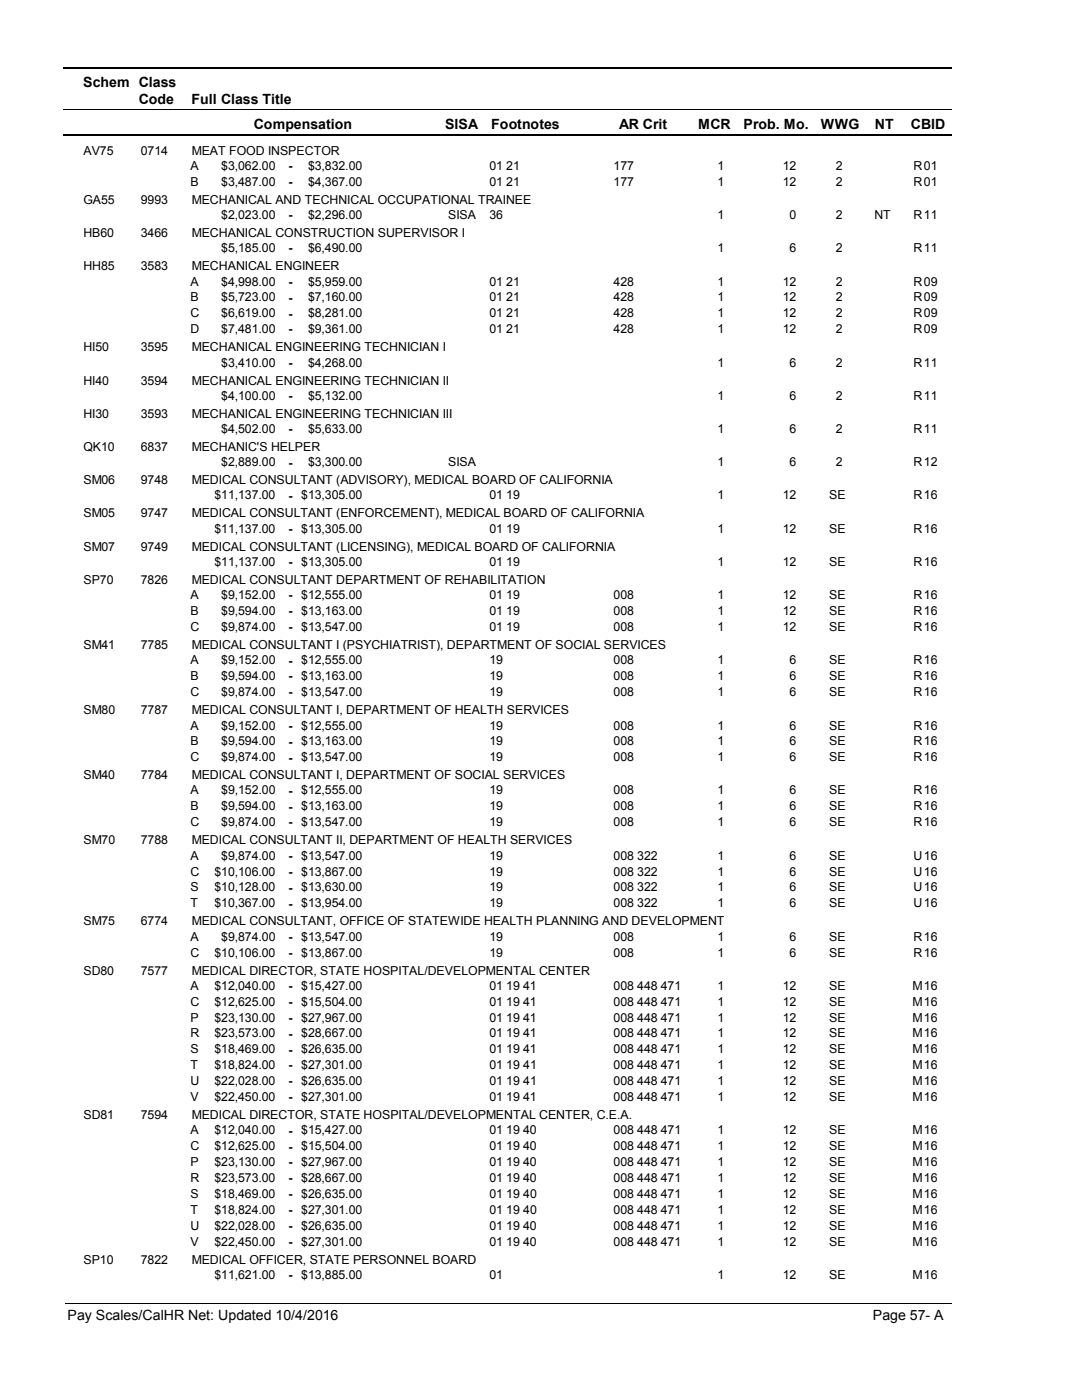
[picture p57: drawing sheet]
<svg xmlns="http://www.w3.org/2000/svg" width="216mm" height="279mm" viewBox="0 0 216 279" stroke-linecap="round" stroke-linejoin="round" font-family="sans-serif">
<defs><g id="words">
<g font-size="2.8">
<text x="16.6" y="17.3">Schem Class</text>
<text x="27.7" y="20.7">Code</text>
<text x="38.2" y="20.7">Full Class Title</text>
<text x="50.6" y="25.7">Compensation</text>
<text x="88.7" y="25.7">SISA</text>
<text x="98" y="25.7">Footnotes</text>
<text x="123.5" y="25.7">AR Crit</text>
<text x="139.2" y="25.7">MCR</text>
<text x="148.3" y="25.7">Prob. Mo.</text>
<text x="163.7" y="25.7">WWG</text>
<text x="174.5" y="25.7">NT</text>
<text x="181.6" y="25.7">CBID</text>
<text x="13.5" y="263.5">Pay Scales/CalHR Net: Updated 10/4/2016</text>
<text x="174.1" y="263.5">Page 57- A</text>
</g>
<g font-size="2.5">
<text x="16.6" y="30.8">AV75</text>
<text x="28.1" y="30.8">0714</text>
<text x="38" y="33.9">A</text>
<text x="38.2" y="30.8">MEAT FOOD INSPECTOR</text>
<text x="44.1" y="33.9">$3,062.00</text>
<text x="57.5" y="33.9">-</text>
<text x="61.4" y="33.9">$3,832.00</text>
<text x="97.6" y="33.9">01 21</text>
<text x="122.4" y="33.9">177</text>
<text x="143.1" y="33.9">1</text>
<text x="156.1" y="33.9">12</text>
<text x="166.6" y="33.9">2</text>
<text x="182.2" y="33.9">R</text>
<text x="184.2" y="33.9">01</text>
<text x="16.6" y="40.7">GA55</text>
<text x="28.1" y="40.7">9993</text>
<text x="38" y="37.1">B</text>
<text x="38.2" y="40.7">MECHANICAL AND TECHNICAL OCCUPATIONAL TRAINEE</text>
<text x="44.1" y="37.1">$3,487.00</text>
<text x="57.5" y="37.1">-</text>
<text x="61.4" y="37.1">$4,367.00</text>
<text x="97.6" y="37.1">01 21</text>
<text x="122.4" y="37.1">177</text>
<text x="143.1" y="37.1">1</text>
<text x="156.1" y="37.1">12</text>
<text x="166.6" y="37.1">2</text>
<text x="182.2" y="37.1">R</text>
<text x="184.2" y="37.1">01</text>
<text x="16.6" y="47.3">HB60</text>
<text x="28.1" y="47.3">3466</text>
<text x="38.2" y="47.3">MECHANICAL CONSTRUCTION SUPERVISOR I</text>
<text x="44.1" y="43.7">$2,023.00</text>
<text x="57.5" y="43.8">-</text>
<text x="61.4" y="43.7">$2,296.00</text>
<text x="89.4" y="43.7">SISA</text>
<text x="97.6" y="43.7">36</text>
<text x="143.1" y="43.7">1</text>
<text x="157.5" y="43.7">0</text>
<text x="166.6" y="43.7">2</text>
<text x="174.4" y="43.7">NT</text>
<text x="182.2" y="43.7">R</text>
<text x="184.2" y="43.7">11</text>
<text x="16.6" y="53.9">HH85</text>
<text x="28.1" y="53.9">3583</text>
<text x="38.2" y="53.9">MECHANICAL ENGINEER</text>
<text x="44.1" y="50.3">$5,185.00</text>
<text x="57.5" y="50.4">-</text>
<text x="61.4" y="50.3">$6,490.00</text>
<text x="143.1" y="50.3">1</text>
<text x="157.5" y="50.3">6</text>
<text x="166.6" y="50.3">2</text>
<text x="182.2" y="50.3">R</text>
<text x="184.2" y="50.3">11</text>
<text x="38" y="57">A</text>
<text x="44.1" y="57">$4,998.00</text>
<text x="57.5" y="57">-</text>
<text x="61.4" y="57">$5,959.00</text>
<text x="97.6" y="57">01 21</text>
<text x="122.4" y="57">428</text>
<text x="143.1" y="57">1</text>
<text x="156.1" y="57">12</text>
<text x="166.6" y="57">2</text>
<text x="182.2" y="57">R</text>
<text x="184.2" y="57">09</text>
<text x="38" y="60.2">B</text>
<text x="38" y="63.3">C</text>
<text x="44.1" y="60.2">$5,723.00</text>
<text x="44.1" y="63.3">$6,619.00</text>
<text x="57.5" y="60.2">-</text>
<text x="57.5" y="63.4">-</text>
<text x="61.4" y="60.2">$7,160.00</text>
<text x="61.4" y="63.3">$8,281.00</text>
<text x="97.6" y="60.2">01 21</text>
<text x="97.6" y="63.3">01 21</text>
<text x="122.4" y="60.2">428</text>
<text x="122.4" y="63.3">428</text>
<text x="143.1" y="60.2">1</text>
<text x="143.1" y="63.3">1</text>
<text x="156.1" y="60.2">12</text>
<text x="156.1" y="63.3">12</text>
<text x="166.6" y="60.2">2</text>
<text x="166.6" y="63.3">2</text>
<text x="182.2" y="60.2">R</text>
<text x="182.2" y="63.3">R</text>
<text x="184.2" y="60.2">09</text>
<text x="184.2" y="63.3">09</text>
<text x="16.6" y="70.1">HI50</text>
<text x="28.1" y="70.1">3595</text>
<text x="38" y="66.5">D</text>
<text x="38.2" y="70.1">MECHANICAL ENGINEERING TECHNICIAN I</text>
<text x="44.1" y="66.5">$7,481.00</text>
<text x="57.5" y="66.6">-</text>
<text x="61.4" y="66.5">$9,361.00</text>
<text x="97.6" y="66.5">01 21</text>
<text x="122.4" y="66.5">428</text>
<text x="143.1" y="66.5">1</text>
<text x="156.1" y="66.5">12</text>
<text x="166.6" y="66.5">2</text>
<text x="182.2" y="66.5">R</text>
<text x="184.2" y="66.5">09</text>
<text x="16.6" y="76.8">HI40</text>
<text x="28.1" y="76.8">3594</text>
<text x="38.2" y="76.8">MECHANICAL ENGINEERING TECHNICIAN II</text>
<text x="44.1" y="73.2">$3,410.00</text>
<text x="57.5" y="73.2">-</text>
<text x="61.4" y="73.2">$4,268.00</text>
<text x="143.1" y="73.2">1</text>
<text x="157.5" y="73.2">6</text>
<text x="166.6" y="73.2">2</text>
<text x="182.2" y="73.2">R</text>
<text x="184.2" y="73.2">11</text>
<text x="16.6" y="83.4">HI30</text>
<text x="28.1" y="83.4">3593</text>
<text x="38.2" y="83.4">MECHANICAL ENGINEERING TECHNICIAN III</text>
<text x="44.1" y="79.8">$4,100.00</text>
<text x="57.5" y="79.8">-</text>
<text x="61.4" y="79.8">$5,132.00</text>
<text x="143.1" y="79.8">1</text>
<text x="157.5" y="79.8">6</text>
<text x="166.6" y="79.8">2</text>
<text x="182.2" y="79.8">R</text>
<text x="184.2" y="79.8">11</text>
<text x="44.1" y="86.4">$4,502.00</text>
<text x="57.5" y="86.5">-</text>
<text x="61.4" y="86.4">$5,633.00</text>
<text x="143.1" y="86.4">1</text>
<text x="157.5" y="86.4">6</text>
<text x="166.6" y="86.4">2</text>
<text x="182.2" y="86.4">R</text>
<text x="184.2" y="86.4">11</text>
<text x="16.6" y="90">QK10</text>
<text x="28.1" y="90">6837</text>
<text x="38.2" y="90">MECHANIC'S HELPER</text>
<text x="44.1" y="93.1">$2,889.00</text>
<text x="57.5" y="93.1">-</text>
<text x="61.4" y="93.1">$3,300.00</text>
<text x="89.4" y="93.1">SISA</text>
<text x="143.1" y="93.1">1</text>
<text x="157.5" y="93.1">6</text>
<text x="166.6" y="93.1">2</text>
<text x="182.2" y="93.1">R</text>
<text x="184.2" y="93.1">12</text>
<text x="16.6" y="96.7">SM06</text>
<text x="28.1" y="96.7">9748</text>
<text x="38.2" y="96.7">MEDICAL CONSULTANT (ADVISORY), MEDICAL BOARD OF CALIFORNIA</text>
<text x="42.8" y="99.7">$11,137.00</text>
<text x="57.5" y="99.7">-</text>
<text x="60.1" y="99.7">$13,305.00</text>
<text x="97.6" y="99.7">01 19</text>
<text x="143.1" y="99.7">1</text>
<text x="156.1" y="99.7">12</text>
<text x="165.4" y="99.7">SE</text>
<text x="182.2" y="99.7">R</text>
<text x="184.2" y="99.7">16</text>
<text x="16.6" y="103.3">SM05</text>
<text x="28.1" y="103.3">9747</text>
<text x="38.2" y="103.3">MEDICAL CONSULTANT (ENFORCEMENT), MEDICAL BOARD OF CALIFORNIA</text>
<text x="42.8" y="106.3">$11,137.00</text>
<text x="57.5" y="106.4">-</text>
<text x="60.1" y="106.3">$13,305.00</text>
<text x="97.6" y="106.3">01 19</text>
<text x="143.1" y="106.3">1</text>
<text x="156.1" y="106.3">12</text>
<text x="165.4" y="106.3">SE</text>
<text x="182.2" y="106.3">R</text>
<text x="184.2" y="106.3">16</text>
<text x="16.6" y="109.9">SM07</text>
<text x="28.1" y="109.9">9749</text>
<text x="38.2" y="109.9">MEDICAL CONSULTANT (LICENSING), MEDICAL BOARD OF CALIFORNIA</text>
<text x="42.8" y="113">$11,137.00</text>
<text x="57.5" y="113">-</text>
<text x="60.1" y="113">$13,305.00</text>
<text x="97.6" y="113">01 19</text>
<text x="143.1" y="113">1</text>
<text x="156.1" y="113">12</text>
<text x="165.4" y="113">SE</text>
<text x="182.2" y="113">R</text>
<text x="184.2" y="113">16</text>
<text x="16.6" y="116.6">SP70</text>
<text x="28.1" y="116.6">7826</text>
<text x="38" y="119.6">A</text>
<text x="38.2" y="116.6">MEDICAL CONSULTANT DEPARTMENT OF REHABILITATION</text>
<text x="44.1" y="119.6">$9,152.00</text>
<text x="57.5" y="119.6">-</text>
<text x="60.1" y="119.6">$12,555.00</text>
<text x="97.6" y="119.6">01 19</text>
<text x="122.4" y="119.6">008</text>
<text x="143.1" y="119.6">1</text>
<text x="156.1" y="119.6">12</text>
<text x="165.4" y="119.6">SE</text>
<text x="182.2" y="119.6">R</text>
<text x="184.2" y="119.6">16</text>
<text x="38" y="122.8">B</text>
<text x="38" y="126">C</text>
<text x="44.1" y="122.8">$9,594.00</text>
<text x="44.1" y="126">$9,874.00</text>
<text x="57.5" y="122.8">-</text>
<text x="57.5" y="126">-</text>
<text x="60.1" y="122.8">$13,163.00</text>
<text x="60.1" y="126">$13,547.00</text>
<text x="97.6" y="122.8">01 19</text>
<text x="97.6" y="126">01 19</text>
<text x="122.4" y="122.8">008</text>
<text x="122.4" y="126">008</text>
<text x="143.1" y="122.8">1</text>
<text x="143.1" y="126">1</text>
<text x="156.1" y="122.8">12</text>
<text x="156.1" y="126">12</text>
<text x="165.4" y="122.8">SE</text>
<text x="165.4" y="126">SE</text>
<text x="182.2" y="122.8">R</text>
<text x="182.2" y="126">R</text>
<text x="184.2" y="122.8">16</text>
<text x="184.2" y="126">16</text>
<text x="16.6" y="129.5">SM41</text>
<text x="28.1" y="129.5">7785</text>
<text x="38.2" y="129.5">MEDICAL CONSULTANT I (PSYCHIATRIST), DEPARTMENT OF SOCIAL SERVICES</text>
<text x="38" y="132.6">A</text>
<text x="38" y="135.8">B</text>
<text x="44.1" y="132.6">$9,152.00</text>
<text x="44.1" y="135.8">$9,594.00</text>
<text x="57.5" y="132.6">-</text>
<text x="57.5" y="135.8">-</text>
<text x="60.1" y="132.6">$12,555.00</text>
<text x="60.1" y="135.8">$13,163.00</text>
<text x="97.6" y="132.6">19</text>
<text x="97.6" y="135.8">19</text>
<text x="122.4" y="132.6">008</text>
<text x="122.4" y="135.8">008</text>
<text x="143.1" y="132.6">1</text>
<text x="143.1" y="135.8">1</text>
<text x="157.5" y="132.6">6</text>
<text x="157.5" y="135.8">6</text>
<text x="165.4" y="132.6">SE</text>
<text x="165.4" y="135.8">SE</text>
<text x="182.2" y="132.6">R</text>
<text x="182.2" y="135.8">R</text>
<text x="184.2" y="132.6">16</text>
<text x="184.2" y="135.8">16</text>
<text x="16.6" y="142.5">SM80</text>
<text x="28.1" y="142.5">7787</text>
<text x="38" y="139">C</text>
<text x="38.2" y="142.5">MEDICAL CONSULTANT I, DEPARTMENT OF HEALTH SERVICES</text>
<text x="44.1" y="139">$9,874.00</text>
<text x="57.5" y="139">-</text>
<text x="60.1" y="139">$13,547.00</text>
<text x="97.6" y="139">19</text>
<text x="122.4" y="139">008</text>
<text x="143.1" y="139">1</text>
<text x="157.5" y="139">6</text>
<text x="165.4" y="139">SE</text>
<text x="182.2" y="139">R</text>
<text x="184.2" y="139">16</text>
<text x="38" y="145.6">A</text>
<text x="38" y="148.8">B</text>
<text x="44.1" y="145.6">$9,152.00</text>
<text x="44.1" y="148.8">$9,594.00</text>
<text x="57.5" y="145.6">-</text>
<text x="57.5" y="148.8">-</text>
<text x="60.1" y="145.6">$12,555.00</text>
<text x="60.1" y="148.8">$13,163.00</text>
<text x="97.6" y="145.6">19</text>
<text x="97.6" y="148.8">19</text>
<text x="122.4" y="145.6">008</text>
<text x="122.4" y="148.8">008</text>
<text x="143.1" y="145.6">1</text>
<text x="143.1" y="148.8">1</text>
<text x="157.5" y="145.6">6</text>
<text x="157.5" y="148.8">6</text>
<text x="165.4" y="145.6">SE</text>
<text x="165.4" y="148.8">SE</text>
<text x="182.2" y="145.6">R</text>
<text x="182.2" y="148.8">R</text>
<text x="184.2" y="145.6">16</text>
<text x="184.2" y="148.8">16</text>
<text x="16.6" y="155.5">SM40</text>
<text x="28.1" y="155.5">7784</text>
<text x="38" y="152">C</text>
<text x="38.2" y="155.5">MEDICAL CONSULTANT I, DEPARTMENT OF SOCIAL SERVICES</text>
<text x="44.1" y="152">$9,874.00</text>
<text x="57.5" y="152">-</text>
<text x="60.1" y="152">$13,547.00</text>
<text x="97.6" y="152">19</text>
<text x="122.4" y="152">008</text>
<text x="143.1" y="152">1</text>
<text x="157.5" y="152">6</text>
<text x="165.4" y="152">SE</text>
<text x="182.2" y="152">R</text>
<text x="184.2" y="152">16</text>
<text x="38" y="158.6">A</text>
<text x="38" y="161.7">B</text>
<text x="44.1" y="158.6">$9,152.00</text>
<text x="44.1" y="161.7">$9,594.00</text>
<text x="57.5" y="158.6">-</text>
<text x="57.5" y="161.8">-</text>
<text x="60.1" y="158.6">$12,555.00</text>
<text x="60.1" y="161.7">$13,163.00</text>
<text x="97.6" y="158.6">19</text>
<text x="97.6" y="161.7">19</text>
<text x="122.4" y="158.6">008</text>
<text x="122.4" y="161.7">008</text>
<text x="143.1" y="158.6">1</text>
<text x="143.1" y="161.7">1</text>
<text x="157.5" y="158.6">6</text>
<text x="157.5" y="161.7">6</text>
<text x="165.4" y="158.6">SE</text>
<text x="165.4" y="161.7">SE</text>
<text x="182.2" y="158.6">R</text>
<text x="182.2" y="161.7">R</text>
<text x="184.2" y="158.6">16</text>
<text x="184.2" y="161.7">16</text>
<text x="38" y="164.9">C</text>
<text x="44.1" y="164.9">$9,874.00</text>
<text x="57.5" y="165">-</text>
<text x="60.1" y="164.9">$13,547.00</text>
<text x="97.6" y="164.9">19</text>
<text x="122.4" y="164.9">008</text>
<text x="143.1" y="164.9">1</text>
<text x="157.5" y="164.9">6</text>
<text x="165.4" y="164.9">SE</text>
<text x="182.2" y="164.9">R</text>
<text x="184.2" y="164.9">16</text>
<text x="16.6" y="168.5">SM70</text>
<text x="28.1" y="168.5">7788</text>
<text x="38" y="171.6">A</text>
<text x="38.2" y="168.5">MEDICAL CONSULTANT II, DEPARTMENT OF HEALTH SERVICES</text>
<text x="44.1" y="171.6">$9,874.00</text>
<text x="57.5" y="171.6">-</text>
<text x="60.1" y="171.6">$13,547.00</text>
<text x="97.6" y="171.6">19</text>
<text x="122.4" y="171.6">008 322</text>
<text x="143.1" y="171.6">1</text>
<text x="157.5" y="171.6">6</text>
<text x="165.4" y="171.6">SE</text>
<text x="182.2" y="171.6">U</text>
<text x="184.2" y="171.6">16</text>
<text x="38" y="174.8">C</text>
<text x="38" y="177.9">S</text>
<text x="42.8" y="174.8">$10,106.00</text>
<text x="42.8" y="177.9">$10,128.00</text>
<text x="57.5" y="174.8">-</text>
<text x="57.5" y="178">-</text>
<text x="60.1" y="174.8">$13,867.00</text>
<text x="60.1" y="177.9">$13,630.00</text>
<text x="97.6" y="174.8">19</text>
<text x="97.6" y="177.9">19</text>
<text x="122.4" y="174.8">008 322</text>
<text x="122.4" y="177.9">008 322</text>
<text x="143.1" y="174.8">1</text>
<text x="143.1" y="177.9">1</text>
<text x="157.5" y="174.8">6</text>
<text x="157.5" y="177.9">6</text>
<text x="165.4" y="174.8">SE</text>
<text x="165.4" y="177.9">SE</text>
<text x="182.2" y="174.8">U</text>
<text x="182.2" y="177.9">U</text>
<text x="184.2" y="174.8">16</text>
<text x="184.2" y="177.9">16</text>
<text x="16.6" y="184.7">SM75</text>
<text x="28.1" y="184.7">6774</text>
<text x="38" y="181.1">T</text>
<text x="38.2" y="184.7">MEDICAL CONSULTANT, OFFICE OF STATEWIDE HEALTH PLANNING AND DEVELOPMENT</text>
<text x="42.8" y="181.1">$10,367.00</text>
<text x="57.5" y="181.1">-</text>
<text x="60.1" y="181.1">$13,954.00</text>
<text x="97.6" y="181.1">19</text>
<text x="122.4" y="181.1">008 322</text>
<text x="143.1" y="181.1">1</text>
<text x="157.5" y="181.1">6</text>
<text x="165.4" y="181.1">SE</text>
<text x="182.2" y="181.1">U</text>
<text x="184.2" y="181.1">16</text>
<text x="38" y="187.8">A</text>
<text x="38" y="190.9">C</text>
<text x="42.8" y="190.9">$10,106.00</text>
<text x="44.1" y="187.8">$9,874.00</text>
<text x="57.5" y="187.8">-</text>
<text x="57.5" y="191">-</text>
<text x="60.1" y="187.8">$13,547.00</text>
<text x="60.1" y="190.9">$13,867.00</text>
<text x="97.6" y="187.8">19</text>
<text x="97.6" y="190.9">19</text>
<text x="122.4" y="187.8">008</text>
<text x="122.4" y="190.9">008</text>
<text x="143.1" y="187.8">1</text>
<text x="143.1" y="190.9">1</text>
<text x="157.5" y="187.8">6</text>
<text x="157.5" y="190.9">6</text>
<text x="165.4" y="187.8">SE</text>
<text x="165.4" y="190.9">SE</text>
<text x="182.2" y="187.8">R</text>
<text x="182.2" y="190.9">R</text>
<text x="184.2" y="187.8">16</text>
<text x="184.2" y="190.9">16</text>
<text x="16.6" y="194.5">SD80</text>
<text x="28.1" y="194.5">7577</text>
<text x="38" y="197.5">A</text>
<text x="38.2" y="194.5">MEDICAL DIRECTOR, STATE HOSPITAL/DEVELOPMENTAL CENTER</text>
<text x="42.8" y="197.5">$12,040.00</text>
<text x="57.5" y="197.6">-</text>
<text x="60.1" y="197.5">$15,427.00</text>
<text x="97.6" y="197.5">01 19 41</text>
<text x="122.4" y="197.5">008 448 471</text>
<text x="143.1" y="197.5">1</text>
<text x="156.1" y="197.5">12</text>
<text x="165.4" y="197.5">SE</text>
<text x="181.9" y="197.5">M</text>
<text x="184.2" y="197.5">16</text>
<text x="38" y="200.7">C</text>
<text x="38" y="203.9">P</text>
<text x="42.8" y="200.7">$12,625.00</text>
<text x="42.8" y="203.9">$23,130.00</text>
<text x="57.5" y="200.8">-</text>
<text x="57.5" y="203.9">-</text>
<text x="60.1" y="200.7">$15,504.00</text>
<text x="60.1" y="203.9">$27,967.00</text>
<text x="97.6" y="200.7">01 19 41</text>
<text x="97.6" y="203.9">01 19 41</text>
<text x="122.4" y="200.7">008 448 471</text>
<text x="122.4" y="203.9">008 448 471</text>
<text x="143.1" y="200.7">1</text>
<text x="143.1" y="203.9">1</text>
<text x="156.1" y="200.7">12</text>
<text x="156.1" y="203.9">12</text>
<text x="165.4" y="200.7">SE</text>
<text x="165.4" y="203.9">SE</text>
<text x="181.9" y="200.7">M</text>
<text x="181.9" y="203.9">M</text>
<text x="184.2" y="200.7">16</text>
<text x="184.2" y="203.9">16</text>
<text x="38" y="207.1">R</text>
<text x="42.8" y="207.1">$23,573.00</text>
<text x="57.5" y="207.1">-</text>
<text x="60.1" y="207.1">$28,667.00</text>
<text x="97.6" y="207.1">01 19 41</text>
<text x="122.4" y="207.1">008 448 471</text>
<text x="143.1" y="207.1">1</text>
<text x="156.1" y="207.1">12</text>
<text x="165.4" y="207.1">SE</text>
<text x="181.9" y="207.1">M</text>
<text x="184.2" y="207.1">16</text>
<text x="38" y="210.2">S</text>
<text x="38" y="213.4">T</text>
<text x="42.8" y="210.2">$18,469.00</text>
<text x="42.8" y="213.4">$18,824.00</text>
<text x="57.5" y="210.3">-</text>
<text x="57.5" y="213.5">-</text>
<text x="60.1" y="210.2">$26,635.00</text>
<text x="60.1" y="213.4">$27,301.00</text>
<text x="97.6" y="210.2">01 19 41</text>
<text x="97.6" y="213.4">01 19 41</text>
<text x="122.4" y="210.2">008 448 471</text>
<text x="122.4" y="213.4">008 448 471</text>
<text x="143.1" y="210.2">1</text>
<text x="143.1" y="213.4">1</text>
<text x="156.1" y="210.2">12</text>
<text x="156.1" y="213.4">12</text>
<text x="165.4" y="210.2">SE</text>
<text x="165.4" y="213.4">SE</text>
<text x="181.9" y="210.2">M</text>
<text x="181.9" y="213.4">M</text>
<text x="184.2" y="210.2">16</text>
<text x="184.2" y="213.4">16</text>
<text x="38" y="216.6">U</text>
<text x="38" y="219.8">V</text>
<text x="42.8" y="216.6">$22,028.00</text>
<text x="42.8" y="219.8">$22,450.00</text>
<text x="57.5" y="216.6">-</text>
<text x="57.5" y="219.8">-</text>
<text x="60.1" y="216.6">$26,635.00</text>
<text x="60.1" y="219.8">$27,301.00</text>
<text x="97.6" y="216.6">01 19 41</text>
<text x="97.6" y="219.8">01 19 41</text>
<text x="122.4" y="216.6">008 448 471</text>
<text x="122.4" y="219.8">008 448 471</text>
<text x="143.1" y="216.6">1</text>
<text x="143.1" y="219.8">1</text>
<text x="156.1" y="216.6">12</text>
<text x="156.1" y="219.8">12</text>
<text x="165.4" y="216.6">SE</text>
<text x="165.4" y="219.8">SE</text>
<text x="181.9" y="216.6">M</text>
<text x="181.9" y="219.8">M</text>
<text x="184.2" y="216.6">16</text>
<text x="184.2" y="219.8">16</text>
<text x="16.6" y="223.4">SD81</text>
<text x="28.1" y="223.4">7594</text>
<text x="38" y="226.4">A</text>
<text x="38.2" y="223.4">MEDICAL DIRECTOR, STATE HOSPITAL/DEVELOPMENTAL CENTER, C.E.A.</text>
<text x="42.8" y="226.4">$12,040.00</text>
<text x="57.5" y="226.5">-</text>
<text x="60.1" y="226.4">$15,427.00</text>
<text x="97.6" y="226.4">01 19 40</text>
<text x="122.4" y="226.4">008 448 471</text>
<text x="143.1" y="226.4">1</text>
<text x="156.1" y="226.4">12</text>
<text x="165.4" y="226.4">SE</text>
<text x="181.9" y="226.4">M</text>
<text x="184.2" y="226.4">16</text>
<text x="38" y="229.6">C</text>
<text x="38" y="232.8">P</text>
<text x="42.8" y="229.6">$12,625.00</text>
<text x="42.8" y="232.8">$23,130.00</text>
<text x="57.5" y="229.6">-</text>
<text x="57.5" y="232.8">-</text>
<text x="60.1" y="229.6">$15,504.00</text>
<text x="60.1" y="232.8">$27,967.00</text>
<text x="97.6" y="229.6">01 19 40</text>
<text x="97.6" y="232.8">01 19 40</text>
<text x="122.4" y="229.6">008 448 471</text>
<text x="122.4" y="232.8">008 448 471</text>
<text x="143.1" y="229.6">1</text>
<text x="143.1" y="232.8">1</text>
<text x="156.1" y="229.6">12</text>
<text x="156.1" y="232.8">12</text>
<text x="165.4" y="229.6">SE</text>
<text x="165.4" y="232.8">SE</text>
<text x="181.9" y="229.6">M</text>
<text x="181.9" y="232.8">M</text>
<text x="184.2" y="229.6">16</text>
<text x="184.2" y="232.8">16</text>
<text x="38" y="236">R</text>
<text x="38" y="239.1">S</text>
<text x="42.8" y="236">$23,573.00</text>
<text x="42.8" y="239.1">$18,469.00</text>
<text x="57.5" y="236">-</text>
<text x="57.5" y="239.2">-</text>
<text x="60.1" y="236">$28,667.00</text>
<text x="60.1" y="239.1">$26,635.00</text>
<text x="97.6" y="236">01 19 40</text>
<text x="97.6" y="239.1">01 19 40</text>
<text x="122.4" y="236">008 448 471</text>
<text x="122.4" y="239.1">008 448 471</text>
<text x="143.1" y="236">1</text>
<text x="143.1" y="239.1">1</text>
<text x="156.1" y="236">12</text>
<text x="156.1" y="239.1">12</text>
<text x="165.4" y="236">SE</text>
<text x="165.4" y="239.1">SE</text>
<text x="181.9" y="236">M</text>
<text x="181.9" y="239.1">M</text>
<text x="184.2" y="236">16</text>
<text x="184.2" y="239.1">16</text>
<text x="38" y="242.3">T</text>
<text x="38" y="245.5">U</text>
<text x="42.8" y="242.3">$18,824.00</text>
<text x="42.8" y="245.5">$22,028.00</text>
<text x="57.5" y="242.3">-</text>
<text x="57.5" y="245.5">-</text>
<text x="60.1" y="242.3">$27,301.00</text>
<text x="60.1" y="245.5">$26,635.00</text>
<text x="97.6" y="242.3">01 19 40</text>
<text x="97.6" y="245.5">01 19 40</text>
<text x="122.4" y="242.3">008 448 471</text>
<text x="122.4" y="245.5">008 448 471</text>
<text x="143.1" y="242.3">1</text>
<text x="143.1" y="245.5">1</text>
<text x="156.1" y="242.3">12</text>
<text x="156.1" y="245.5">12</text>
<text x="165.4" y="242.3">SE</text>
<text x="165.4" y="245.5">SE</text>
<text x="181.9" y="242.3">M</text>
<text x="181.9" y="245.5">M</text>
<text x="184.2" y="242.3">16</text>
<text x="184.2" y="245.5">16</text>
<text x="38" y="248.7">V</text>
<text x="42.8" y="248.7">$22,450.00</text>
<text x="57.5" y="248.7">-</text>
<text x="60.1" y="248.7">$27,301.00</text>
<text x="97.6" y="248.7">01 19 40</text>
<text x="122.4" y="248.7">008 448 471</text>
<text x="143.1" y="248.7">1</text>
<text x="156.1" y="248.7">12</text>
<text x="165.4" y="248.7">SE</text>
<text x="181.9" y="248.7">M</text>
<text x="184.2" y="248.7">16</text>
<text x="16.6" y="252.2">SP10</text>
<text x="28.1" y="252.2">7822</text>
<text x="38.2" y="252.2">MEDICAL OFFICER, STATE PERSONNEL BOARD</text>
<text x="42.8" y="255.3">$11,621.00</text>
<text x="57.5" y="255.3">-</text>
<text x="60.1" y="255.3">$13,885.00</text>
<text x="97.6" y="255.3">01</text>
<text x="143.1" y="255.3">1</text>
<text x="156.1" y="255.3">12</text>
<text x="165.4" y="255.3">SE</text>
<text x="181.9" y="255.3">M</text>
<text x="184.2" y="255.3">16</text>
</g>
</g></defs>
<path d="M12.7 13.5h177.1" fill="none" stroke="#000" stroke-width=".36"/>
<path d="M12.7 21.9h177.1" fill="none" stroke="#000" stroke-width=".2"/>
<path d="M12.7 27h177.1" fill="none" stroke="#000" stroke-width=".35"/>
<g fill="#fff">
<path d="M40.4 31.3h16.2v3h-16.2z" fill-rule="evenodd"/>
<path d="M183.9 31.3h4.1v3h-4.1z" fill-rule="evenodd"/>
<path d="M40.4 34.5h16.2v3h-16.2z" fill-rule="evenodd"/>
<path d="M183.9 34.5h4.1v3h-4.1z" fill-rule="evenodd"/>
<path d="M40.4 41.1h16.2v3h-16.2z" fill-rule="evenodd"/>
<path d="M183.9 41.1h4.1v3h-4.1z" fill-rule="evenodd"/>
<path d="M40.4 47.7h16.2v3h-16.2z" fill-rule="evenodd"/>
<path d="M183.9 47.7h4.1v3h-4.1z" fill-rule="evenodd"/>
<path d="M40.4 54.4h16.2v3h-16.2z" fill-rule="evenodd"/>
<path d="M183.9 54.4h4.1v3h-4.1z" fill-rule="evenodd"/>
<path d="M40.4 57.6h16.2v2.9h-16.2z" fill-rule="evenodd"/>
<path d="M183.9 57.6h4.1v2.9h-4.1z" fill-rule="evenodd"/>
<path d="M40.4 60.7h16.2v3h-16.2z" fill-rule="evenodd"/>
<path d="M183.9 60.7h4.1v3h-4.1z" fill-rule="evenodd"/>
<path d="M40.4 63.9h16.2v3h-16.2z" fill-rule="evenodd"/>
<path d="M183.9 63.9h4.1v3h-4.1z" fill-rule="evenodd"/>
<path d="M40.4 70.6h16.2v2.9h-16.2z" fill-rule="evenodd"/>
<path d="M183.9 70.6h4.1v2.9h-4.1z" fill-rule="evenodd"/>
<path d="M40.4 77.2h16.2v2.9h-16.2z" fill-rule="evenodd"/>
<path d="M183.9 77.2h4.1v2.9h-4.1z" fill-rule="evenodd"/>
<path d="M40.4 83.8h16.2v3h-16.2z" fill-rule="evenodd"/>
<path d="M183.9 83.8h4.1v3h-4.1z" fill-rule="evenodd"/>
<path d="M40.4 90.5h16.2v3h-16.2z" fill-rule="evenodd"/>
<path d="M183.9 90.5h4.1v3h-4.1z" fill-rule="evenodd"/>
<path d="M40.4 97.1h16.2v3h-16.2z" fill-rule="evenodd"/>
<path d="M183.9 97.1h4.1v3h-4.1z" fill-rule="evenodd"/>
<path d="M40.4 103.7h16.2v3h-16.2z" fill-rule="evenodd"/>
<path d="M183.9 103.7h4.1v3h-4.1z" fill-rule="evenodd"/>
<path d="M40.4 110.4h16.2v3h-16.2z" fill-rule="evenodd"/>
<path d="M183.9 110.4h4.1v3h-4.1z" fill-rule="evenodd"/>
<path d="M40.4 117h16.2v3h-16.2z" fill-rule="evenodd"/>
<path d="M183.9 117h4.1v3h-4.1z" fill-rule="evenodd"/>
<path d="M40.4 120.2h16.2v2.9h-16.2z" fill-rule="evenodd"/>
<path d="M183.9 120.2h4.1v2.9h-4.1z" fill-rule="evenodd"/>
<path d="M40.4 123.3h16.2v3h-16.2z" fill-rule="evenodd"/>
<path d="M183.9 123.3h4.1v3h-4.1z" fill-rule="evenodd"/>
<path d="M40.4 130h16.2v3h-16.2z" fill-rule="evenodd"/>
<path d="M183.9 130h4.1v3h-4.1z" fill-rule="evenodd"/>
<path d="M40.4 133.2h16.2v3h-16.2z" fill-rule="evenodd"/>
<path d="M183.9 133.2h4.1v3h-4.1z" fill-rule="evenodd"/>
<path d="M40.4 136.3h16.2v3h-16.2z" fill-rule="evenodd"/>
<path d="M183.9 136.3h4.1v3h-4.1z" fill-rule="evenodd"/>
<path d="M40.4 143h16.2v3h-16.2z" fill-rule="evenodd"/>
<path d="M183.9 143h4.1v3h-4.1z" fill-rule="evenodd"/>
<path d="M40.4 146.2h16.2v3h-16.2z" fill-rule="evenodd"/>
<path d="M183.9 146.2h4.1v3h-4.1z" fill-rule="evenodd"/>
<path d="M40.4 149.3h16.2v3h-16.2z" fill-rule="evenodd"/>
<path d="M183.9 149.3h4.1v3h-4.1z" fill-rule="evenodd"/>
<path d="M40.4 156h16.2v2.9h-16.2z" fill-rule="evenodd"/>
<path d="M183.9 156h4.1v2.9h-4.1z" fill-rule="evenodd"/>
<path d="M40.4 159.1h16.2v3h-16.2z" fill-rule="evenodd"/>
<path d="M183.9 159.1h4.1v3h-4.1z" fill-rule="evenodd"/>
<path d="M40.4 162.3h16.2v3h-16.2z" fill-rule="evenodd"/>
<path d="M183.9 162.3h4.1v3h-4.1z" fill-rule="evenodd"/>
<path d="M40.4 169h16.2v2.9h-16.2z" fill-rule="evenodd"/>
<path d="M183.9 169h4.1v2.9h-4.1z" fill-rule="evenodd"/>
<path d="M40.4 172.1h16.2v3h-16.2z" fill-rule="evenodd"/>
<path d="M183.9 172.1h4.1v3h-4.1z" fill-rule="evenodd"/>
<path d="M40.4 175.3h16.2v3h-16.2z" fill-rule="evenodd"/>
<path d="M183.9 175.3h4.1v3h-4.1z" fill-rule="evenodd"/>
<path d="M40.4 178.5h16.2v3h-16.2z" fill-rule="evenodd"/>
<path d="M183.9 178.5h4.1v3h-4.1z" fill-rule="evenodd"/>
<path d="M40.4 185.1h16.2v3h-16.2z" fill-rule="evenodd"/>
<path d="M183.9 185.1h4.1v3h-4.1z" fill-rule="evenodd"/>
<path d="M40.4 188.3h16.2v3h-16.2z" fill-rule="evenodd"/>
<path d="M183.9 188.3h4.1v3h-4.1z" fill-rule="evenodd"/>
<path d="M40.4 194.9h16.2v3h-16.2z" fill-rule="evenodd"/>
<path d="M183.9 194.9h4.1v3h-4.1z" fill-rule="evenodd"/>
<path d="M40.4 198.1h16.2v3h-16.2z" fill-rule="evenodd"/>
<path d="M183.9 198.1h4.1v3h-4.1z" fill-rule="evenodd"/>
<path d="M40.4 201.3h16.2v3h-16.2z" fill-rule="evenodd"/>
<path d="M183.9 201.3h4.1v3h-4.1z" fill-rule="evenodd"/>
<path d="M40.4 204.5h16.2v2.9h-16.2z" fill-rule="evenodd"/>
<path d="M183.9 204.5h4.1v2.9h-4.1z" fill-rule="evenodd"/>
<path d="M40.4 207.6h16.2v3h-16.2z" fill-rule="evenodd"/>
<path d="M183.9 207.6h4.1v3h-4.1z" fill-rule="evenodd"/>
<path d="M40.4 210.8h16.2v3h-16.2z" fill-rule="evenodd"/>
<path d="M183.9 210.8h4.1v3h-4.1z" fill-rule="evenodd"/>
<path d="M40.4 214h16.2v3h-16.2z" fill-rule="evenodd"/>
<path d="M183.9 214h4.1v3h-4.1z" fill-rule="evenodd"/>
<path d="M40.4 217.2h16.2v2.9h-16.2z" fill-rule="evenodd"/>
<path d="M183.9 217.2h4.1v2.9h-4.1z" fill-rule="evenodd"/>
<path d="M40.4 223.8h16.2v3h-16.2z" fill-rule="evenodd"/>
<path d="M183.9 223.8h4.1v3h-4.1z" fill-rule="evenodd"/>
<path d="M40.4 227h16.2v3h-16.2z" fill-rule="evenodd"/>
<path d="M183.9 227h4.1v3h-4.1z" fill-rule="evenodd"/>
<path d="M40.4 230.2h16.2v3h-16.2z" fill-rule="evenodd"/>
<path d="M183.9 230.2h4.1v3h-4.1z" fill-rule="evenodd"/>
<path d="M40.4 233.3h16.2v3h-16.2z" fill-rule="evenodd"/>
<path d="M183.9 233.3h4.1v3h-4.1z" fill-rule="evenodd"/>
<path d="M40.4 236.5h16.2v3h-16.2z" fill-rule="evenodd"/>
<path d="M183.9 236.5h4.1v3h-4.1z" fill-rule="evenodd"/>
<path d="M40.4 239.7h16.2v3h-16.2z" fill-rule="evenodd"/>
<path d="M183.9 239.7h4.1v3h-4.1z" fill-rule="evenodd"/>
<path d="M40.4 242.9h16.2v3h-16.2z" fill-rule="evenodd"/>
<path d="M183.9 242.9h4.1v3h-4.1z" fill-rule="evenodd"/>
<path d="M40.4 246h16.2v3h-16.2z" fill-rule="evenodd"/>
<path d="M183.9 246h4.1v3h-4.1z" fill-rule="evenodd"/>
<path d="M40.4 252.7h16.2v3h-16.2z" fill-rule="evenodd"/>
<path d="M183.9 252.7h4.1v3h-4.1z" fill-rule="evenodd"/>
</g>
<path d="M13.1 260.1h176.7" fill="none" stroke="#000" stroke-width=".2"/>
<use href="#words"/>
</svg>
